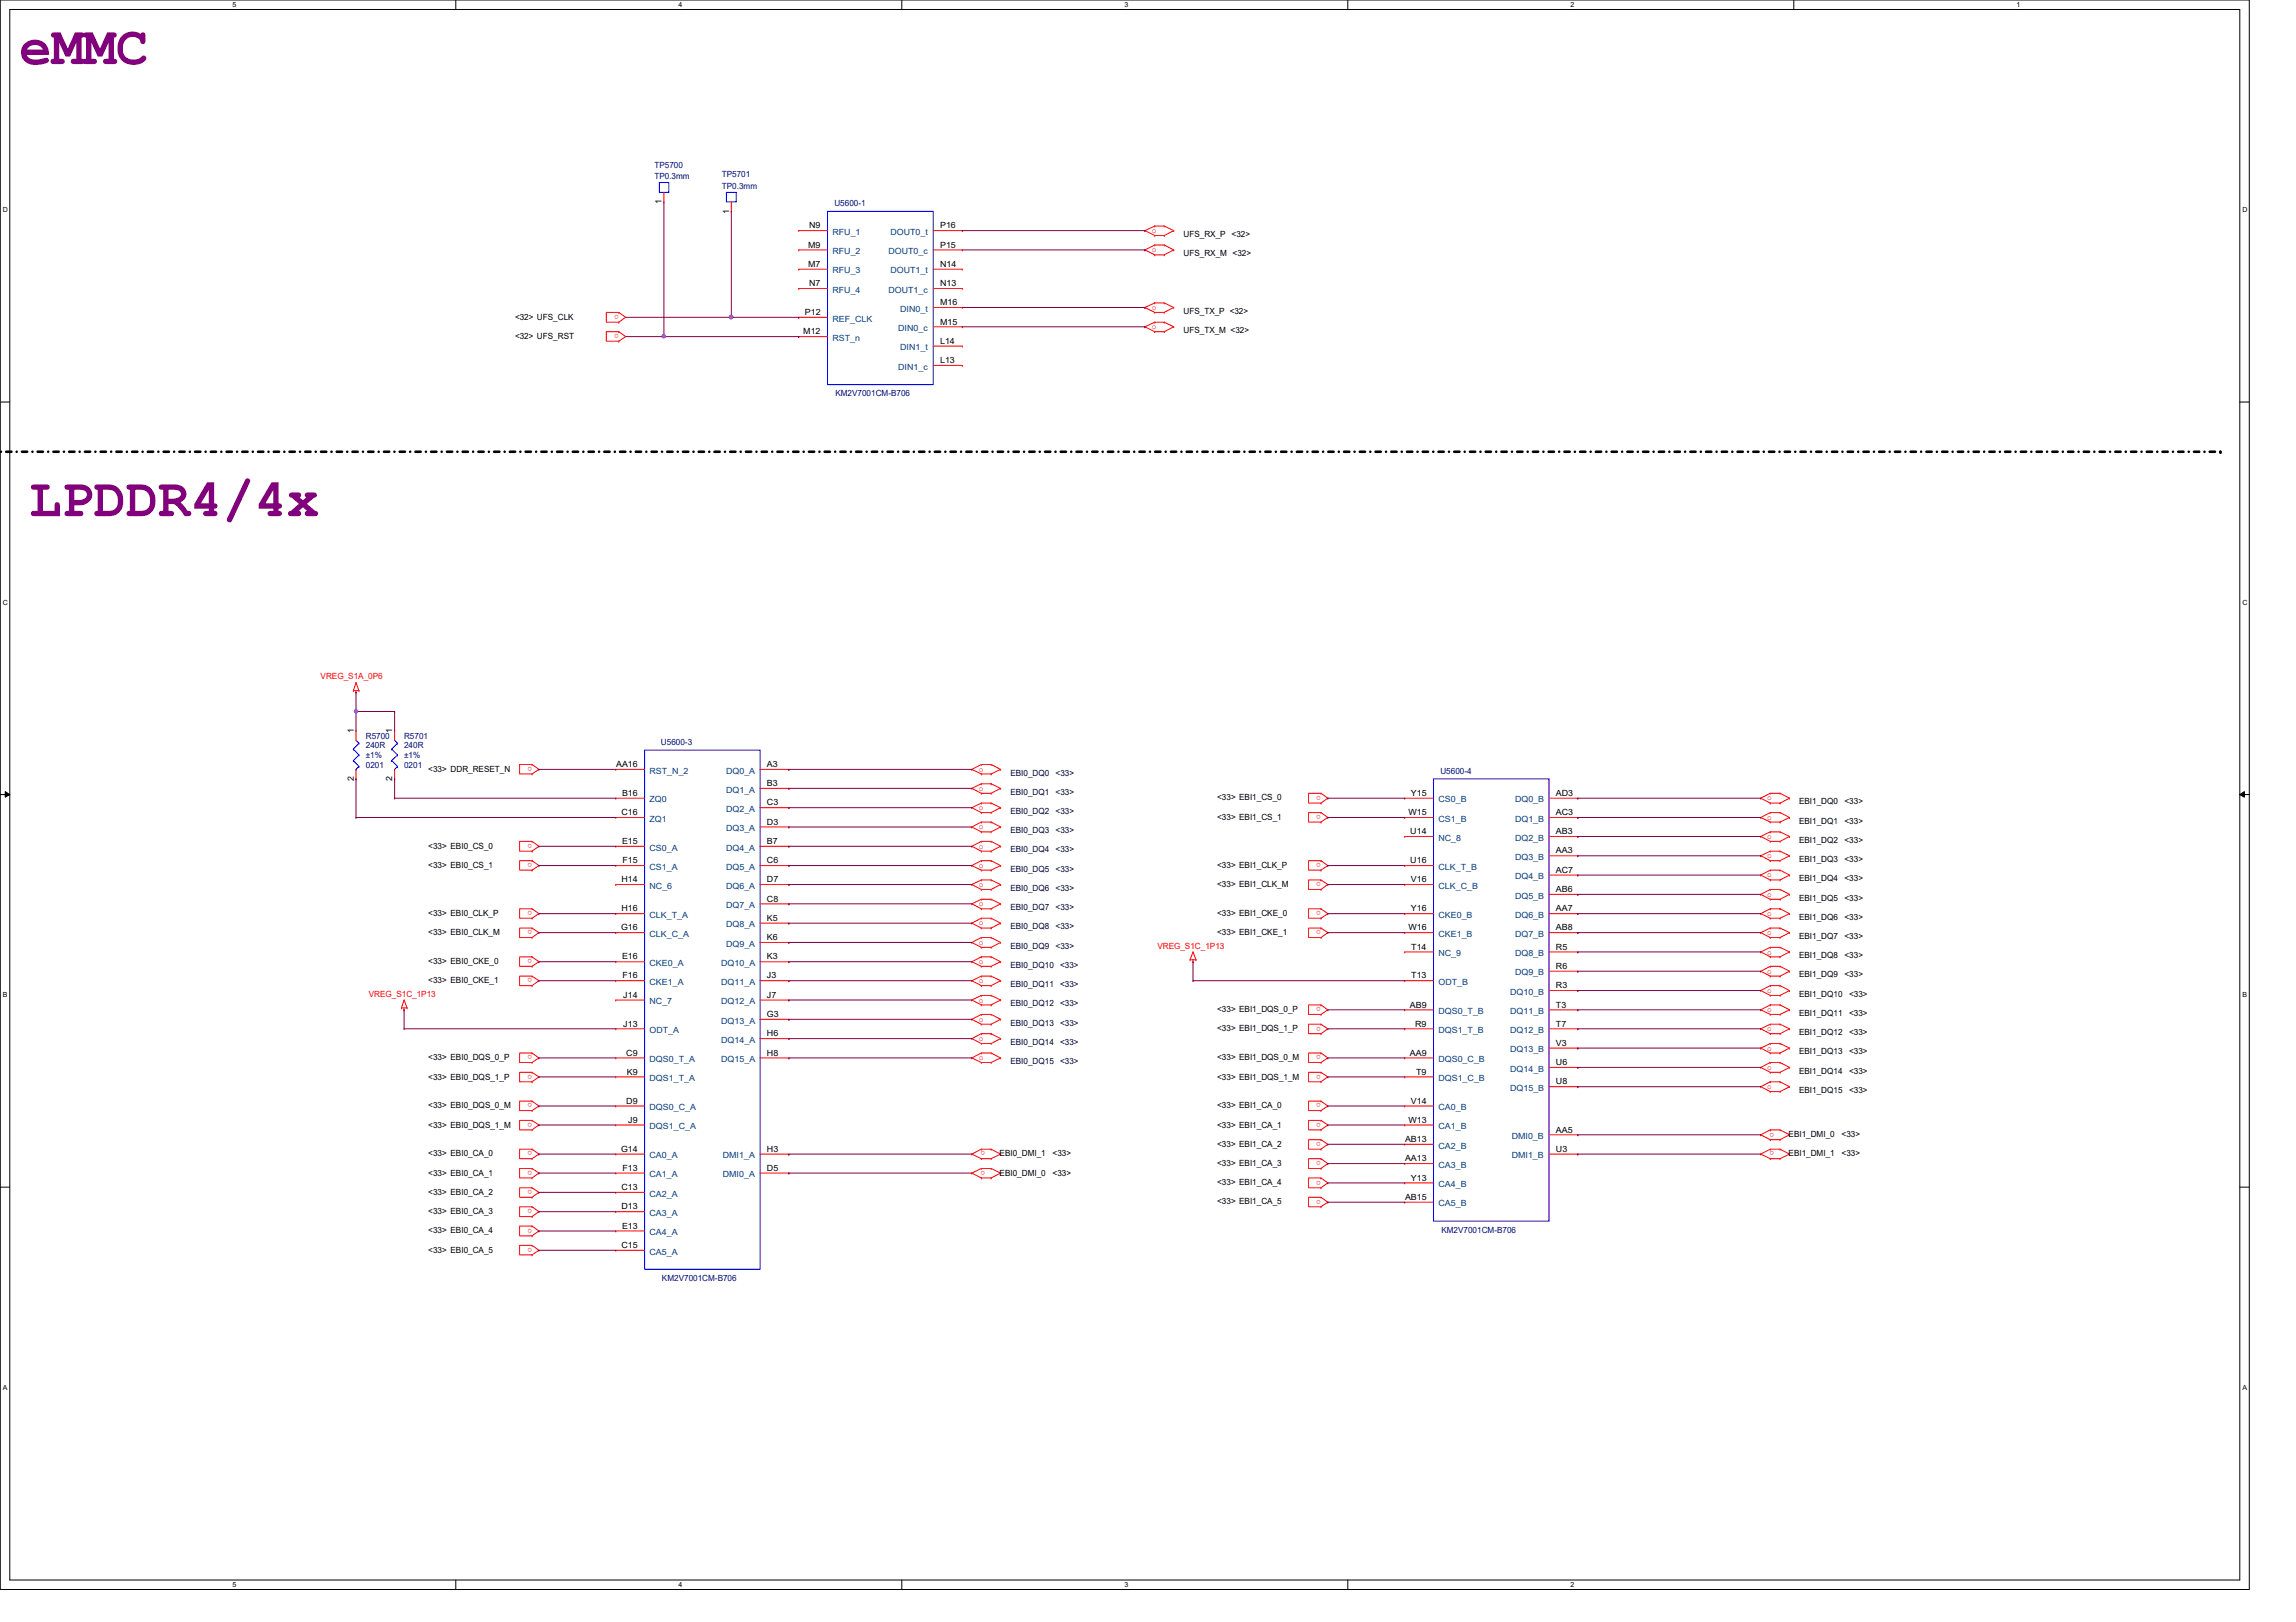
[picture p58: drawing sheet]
<svg xmlns="http://www.w3.org/2000/svg" width="297mm" height="210mm" viewBox="0 0 297 210" stroke-linecap="round" stroke-linejoin="round" font-family="sans-serif">
<defs><g id="words">
<g font-size="6.9" fill="#800080">
<text x="2.5" y="8.3">eMMC</text>
<text x="3.8" y="66.8">LPDDR4/4x</text>
</g>
<g font-size="1.1" fill="#000080">
<text x="84.7" y="21.7">TP5700</text>
<text x="84.7" y="23.2">TP0.3mm</text>
<text x="93.4" y="22.9">TP5701</text>
<text x="93.4" y="24.4">TP0.3mm</text>
<text x="107.9" y="26.7">U5600-1</text>
<text x="108.1" y="51.3">KM2V7001CM-B706</text>
<text x="47.3" y="95.6">R5700</text>
<text x="52.3" y="95.6">R5701</text>
<text x="47.3" y="96.9">240R</text>
<text x="47.3" y="98.1">±1%</text>
<text x="47.3" y="99.4">0201</text>
<text x="52.3" y="96.9">240R</text>
<text x="52.3" y="98.1">±1%</text>
<text x="52.3" y="99.4">0201</text>
<text x="85.5" y="96.4">U5600-3</text>
<text x="186.3" y="100.1">U5600-4</text>
<text x="186.5" y="159.6">KM2V7001CM-B706</text>
<text x="85.6" y="165.8">KM2V7001CM-B706</text>
</g>
<g font-size="1.1">
<text x="85.6" y="26.4" transform="rotate(-90 85.6 26.4)">1</text>
<text x="94.3" y="27.6" transform="rotate(-90 94.3 27.6)">1</text>
<text x="104.7" y="29.5">N9</text>
<text x="121.6" y="29.5">P16</text>
<text x="104.6" y="32">M9</text>
<text x="104.6" y="34.5">M7</text>
<text x="121.6" y="34.5">N14</text>
<text x="121.6" y="32">P15</text>
<text x="153.1" y="30.6">UFS_RX_P</text>
<text x="153.1" y="33.1">UFS_RX_M &lt;32&gt;</text>
<text x="159.3" y="30.6">&lt;32&gt;</text>
<text x="66.6" y="41.4">&lt;32&gt; UFS_CLK</text>
<text x="104.1" y="40.8">P12</text>
<text x="104.7" y="37">N7</text>
<text x="121.6" y="42">M15</text>
<text x="121.6" y="37">N13</text>
<text x="121.6" y="39.5">M16</text>
<text x="153.1" y="40.6">UFS_TX_P &lt;32&gt;</text>
<text x="66.6" y="43.9">&lt;32&gt; UFS_RST</text>
<text x="103.9" y="43.3">M12</text>
<text x="121.6" y="47">L13</text>
<text x="121.6" y="44.5">L14</text>
<text x="153.1" y="43.1">UFS_TX_M &lt;32&gt;</text>
<text x="45.8" y="94.9" transform="rotate(-90 45.8 94.9)">1</text>
<text x="50.8" y="94.9" transform="rotate(-90 50.8 94.9)">1</text>
<text x="45.8" y="101.1" transform="rotate(-90 45.8 101.1)">2</text>
<text x="50.8" y="101.1" transform="rotate(-90 50.8 101.1)">2</text>
<text x="55.4" y="99.9">&lt;33&gt; DDR_RESET_N</text>
<text x="79.7" y="99.3">AA16</text>
<text x="99.2" y="99.3">A3</text>
<text x="99.2" y="101.7">B3</text>
<text x="80.4" y="105.5">C16</text>
<text x="80.5" y="103">B16</text>
<text x="99.2" y="104.2">C3</text>
<text x="99.2" y="106.7">D3</text>
<text x="157.5" y="103.6">&lt;33&gt; EBI1_CS_0</text>
<text x="157.5" y="106.1">&lt;33&gt; EBI1_CS_1</text>
<text x="182.2" y="105.5">W15</text>
<text x="182.5" y="107.9">U14</text>
<text x="182.5" y="103">Y15</text>
<text x="201.3" y="103">AD3</text>
<text x="201.3" y="105.5">AC3</text>
<text x="201.3" y="107.9">AB3</text>
<text x="232.7" y="104.1">EBI1_DQ0</text>
<text x="232.7" y="106.6">EBI1_DQ1</text>
<text x="238.6" y="104.1">&lt;33&gt;</text>
<text x="238.6" y="106.6">&lt;33&gt;</text>
<text x="55.4" y="109.8">&lt;33&gt; EBI0_CS_0</text>
<text x="55.4" y="112.3">&lt;33&gt; EBI0_CS_1</text>
<text x="80.5" y="109.2">E15</text>
<text x="80.5" y="111.7">F15</text>
<text x="99.2" y="109.2">B7</text>
<text x="99.2" y="111.7">C6</text>
<text x="157.5" y="112.3">&lt;33&gt; EBI1_CLK_P</text>
<text x="182.5" y="111.7">U16</text>
<text x="201.3" y="110.4">AA3</text>
<text x="201.3" y="112.9">AC7</text>
<text x="232.7" y="109.1">EBI1_DQ2</text>
<text x="232.7" y="111.5">EBI1_DQ3</text>
<text x="238.6" y="109.1">&lt;33&gt;</text>
<text x="238.6" y="111.5">&lt;33&gt;</text>
<text x="55.4" y="118.5">&lt;33&gt; EBI0_CLK_P</text>
<text x="80.4" y="114.2">H14</text>
<text x="80.4" y="117.9">H16</text>
<text x="99.2" y="114.2">D7</text>
<text x="99.2" y="116.7">C8</text>
<text x="99.2" y="119.2">K5</text>
<text x="157.5" y="114.8">&lt;33&gt; EBI1_CLK_M</text>
<text x="157.5" y="118.5">&lt;33&gt; EBI1_CKE_0</text>
<text x="182.5" y="114.2">V16</text>
<text x="182.5" y="117.9">Y16</text>
<text x="201.3" y="115.4">AB6</text>
<text x="201.3" y="117.9">AA7</text>
<text x="232.7" y="114">EBI1_DQ4</text>
<text x="232.7" y="116.5">EBI1_DQ5</text>
<text x="232.7" y="119">EBI1_DQ6</text>
<text x="238.6" y="114">&lt;33&gt;</text>
<text x="238.6" y="116.5">&lt;33&gt;</text>
<text x="238.6" y="119">&lt;33&gt;</text>
<text x="55.4" y="121">&lt;33&gt; EBI0_CLK_M</text>
<text x="55.4" y="124.8">&lt;33&gt; EBI0_CKE_0</text>
<text x="80.3" y="120.4">G16</text>
<text x="80.5" y="124.2">E16</text>
<text x="99.2" y="121.7">K6</text>
<text x="99.2" y="124.2">K3</text>
<text x="157.5" y="121">&lt;33&gt; EBI1_CKE_1</text>
<text x="182.2" y="120.4">W16</text>
<text x="182.6" y="122.9">T14</text>
<text x="201.3" y="120.4">AB8</text>
<text x="201.3" y="122.9">R5</text>
<text x="201.3" y="125.4">R6</text>
<text x="232.7" y="124">EBI1_DQ8</text>
<text x="232.7" y="121.5">EBI1_DQ7</text>
<text x="238.6" y="124">&lt;33&gt;</text>
<text x="238.6" y="121.5">&lt;33&gt;</text>
<text x="55.4" y="127.3">&lt;33&gt; EBI0_CKE_1</text>
<text x="80.5" y="126.6">F16</text>
<text x="80.6" y="129.1">J14</text>
<text x="99.2" y="126.6">J3</text>
<text x="99.2" y="129.1">J7</text>
<text x="99.2" y="131.6">G3</text>
<text x="157.5" y="131">&lt;33&gt; EBI1_DQS_0_P</text>
<text x="182.4" y="130.4">AB9</text>
<text x="182.6" y="126.6">T13</text>
<text x="201.3" y="127.9">R3</text>
<text x="201.3" y="130.4">T3</text>
<text x="232.7" y="126.5">EBI1_DQ9</text>
<text x="232.7" y="129">EBI1_DQ10</text>
<text x="232.7" y="131.5">EBI1_DQ11</text>
<text x="238.6" y="126.5">&lt;33&gt;</text>
<text x="239.2" y="129">&lt;33&gt;</text>
<text x="239.2" y="131.5">&lt;33&gt;</text>
<text x="55.4" y="137.2">&lt;33&gt; EBI0_DQS_0_P</text>
<text x="80.6" y="132.8">J13</text>
<text x="81" y="136.6">C9</text>
<text x="99.2" y="134.1">H6</text>
<text x="99.2" y="136.6">H8</text>
<text x="157.5" y="133.5">&lt;33&gt; EBI1_DQS_1_P</text>
<text x="157.5" y="137.2">&lt;33&gt; EBI1_DQS_0_M</text>
<text x="182.4" y="136.6">AA9</text>
<text x="183.1" y="132.8">R9</text>
<text x="201.3" y="132.8">T7</text>
<text x="201.3" y="135.3">V3</text>
<text x="201.3" y="137.8">U6</text>
<text x="232.7" y="134">EBI1_DQ12</text>
<text x="232.7" y="136.4">EBI1_DQ13</text>
<text x="239.2" y="134">&lt;33&gt;</text>
<text x="239.2" y="136.4">&lt;33&gt;</text>
<text x="55.4" y="139.7">&lt;33&gt; EBI0_DQS_1_P</text>
<text x="55.4" y="143.4">&lt;33&gt; EBI0_DQS_0_M</text>
<text x="81" y="142.8">D9</text>
<text x="81.1" y="139.1">K9</text>
<text x="157.5" y="143.4">&lt;33&gt; EBI1_CA_0</text>
<text x="157.5" y="139.7">&lt;33&gt; EBI1_DQS_1_M</text>
<text x="182.5" y="142.8">V14</text>
<text x="183.2" y="139.1">T9</text>
<text x="201.3" y="140.3">U8</text>
<text x="232.7" y="138.9">EBI1_DQ14</text>
<text x="232.7" y="141.4">EBI1_DQ15</text>
<text x="239.2" y="138.9">&lt;33&gt;</text>
<text x="239.2" y="141.4">&lt;33&gt;</text>
<text x="55.4" y="145.9">&lt;33&gt; EBI0_DQS_1_M</text>
<text x="55.4" y="149.6">&lt;33&gt; EBI0_CA_0</text>
<text x="80.3" y="149.1">G14</text>
<text x="81.3" y="145.3">J9</text>
<text x="99.2" y="149.1">H3</text>
<text x="129.3" y="149.6">EBI0_DMI_1</text>
<text x="136.2" y="149.6">&lt;33&gt;</text>
<text x="157.5" y="145.9">&lt;33&gt; EBI1_CA_1</text>
<text x="157.5" y="148.4">&lt;33&gt; EBI1_CA_2</text>
<text x="181.8" y="147.8">AB13</text>
<text x="182.2" y="145.3">W13</text>
<text x="201.3" y="146.6">AA5</text>
<text x="201.3" y="149.1">U3</text>
<text x="231.4" y="147.2">EBI1_DMI_0</text>
<text x="231.4" y="149.6">EBI1_DMI_1</text>
<text x="238.2" y="147.2">&lt;33&gt;</text>
<text x="238.2" y="149.6">&lt;33&gt;</text>
<text x="55.4" y="152.1">&lt;33&gt; EBI0_CA_1</text>
<text x="55.4" y="154.6">&lt;33&gt; EBI0_CA_2</text>
<text x="80.4" y="154">C13</text>
<text x="80.5" y="151.5">F13</text>
<text x="99.2" y="151.5">D5</text>
<text x="129.3" y="152.1">EBI0_DMI_0</text>
<text x="136.2" y="152.1">&lt;33&gt;</text>
<text x="157.5" y="150.9">&lt;33&gt; EBI1_CA_3</text>
<text x="157.5" y="153.4">&lt;33&gt; EBI1_CA_4</text>
<text x="157.5" y="155.9">&lt;33&gt; EBI1_CA_5</text>
<text x="181.8" y="150.3">AA13</text>
<text x="181.8" y="155.3">AB15</text>
<text x="182.5" y="152.8">Y13</text>
<text x="55.4" y="157.1">&lt;33&gt; EBI0_CA_3</text>
<text x="55.4" y="159.6">&lt;33&gt; EBI0_CA_4</text>
<text x="80.4" y="156.5">D13</text>
<text x="80.4" y="161.5">C15</text>
<text x="80.5" y="159">E13</text>
<text x="55.4" y="162.1">&lt;33&gt; EBI0_CA_5</text>
</g>
<g font-size="1.1" fill="#004080">
<text x="107.7" y="30.4">RFU_1</text>
<text x="107.7" y="32.9">RFU_2</text>
<text x="107.7" y="35.4">RFU_3</text>
<text x="114.9" y="32.9">DOUT0_c</text>
<text x="115.2" y="30.4">DOUT0_t</text>
<text x="115.2" y="35.4">DOUT1_t</text>
<text x="107.7" y="41.6">REF_CLK</text>
<text x="107.7" y="37.9">RFU_4</text>
<text x="114.9" y="37.9">DOUT1_c</text>
<text x="116.5" y="40.3">DIN0_t</text>
<text x="107.7" y="44.1">RST_n</text>
<text x="116.2" y="42.8">DIN0_c</text>
<text x="116.2" y="47.8">DIN1_c</text>
<text x="116.5" y="45.3">DIN1_t</text>
<text x="84" y="100.1">RST_N_2</text>
<text x="93.9" y="100.1">DQ0_A</text>
<text x="84" y="103.8">ZQ0</text>
<text x="84" y="106.3">ZQ1</text>
<text x="93.9" y="102.6">DQ1_A</text>
<text x="93.9" y="105.1">DQ2_A</text>
<text x="93.9" y="107.6">DQ3_A</text>
<text x="186.1" y="103.8">CS0_B</text>
<text x="186.1" y="106.3">CS1_B</text>
<text x="196" y="103.8">DQ0_B</text>
<text x="196" y="106.3">DQ1_B</text>
<text x="84" y="110.1">CS0_A</text>
<text x="84" y="112.6">CS1_A</text>
<text x="93.9" y="110.1">DQ4_A</text>
<text x="93.9" y="112.6">DQ5_A</text>
<text x="186.1" y="112.6">CLK_T_B</text>
<text x="186.1" y="108.8">NC_8</text>
<text x="196" y="108.8">DQ2_B</text>
<text x="196" y="111.3">DQ3_B</text>
<text x="196" y="113.8">DQ4_B</text>
<text x="84" y="115">NC_6</text>
<text x="84" y="118.8">CLK_T_A</text>
<text x="93.9" y="115">DQ6_A</text>
<text x="93.9" y="117.5">DQ7_A</text>
<text x="186.1" y="115">CLK_C_B</text>
<text x="186.1" y="118.8">CKE0_B</text>
<text x="196" y="116.3">DQ5_B</text>
<text x="196" y="118.8">DQ6_B</text>
<text x="84" y="121.2">CLK_C_A</text>
<text x="84" y="125">CKE0_A</text>
<text x="93.3" y="125">DQ10_A</text>
<text x="93.9" y="120">DQ8_A</text>
<text x="93.9" y="122.5">DQ9_A</text>
<text x="186.1" y="121.2">CKE1_B</text>
<text x="186.1" y="123.7">NC_9</text>
<text x="196" y="121.2">DQ7_B</text>
<text x="196" y="123.7">DQ8_B</text>
<text x="84" y="127.5">CKE1_A</text>
<text x="84" y="130">NC_7</text>
<text x="93.3" y="127.5">DQ11_A</text>
<text x="93.3" y="130">DQ12_A</text>
<text x="186.1" y="127.5">ODT_B</text>
<text x="186.1" y="131.2">DQS0_T_B</text>
<text x="195.4" y="128.7">DQ10_B</text>
<text x="195.4" y="131.2">DQ11_B</text>
<text x="196" y="126.2">DQ9_B</text>
<text x="84" y="133.7">ODT_A</text>
<text x="84" y="137.5">DQS0_T_A</text>
<text x="93.3" y="132.5">DQ13_A</text>
<text x="93.3" y="135">DQ14_A</text>
<text x="93.3" y="137.5">DQ15_A</text>
<text x="186.1" y="137.5">DQS0_C_B</text>
<text x="186.1" y="133.7">DQS1_T_B</text>
<text x="195.4" y="133.7">DQ12_B</text>
<text x="195.4" y="136.2">DQ13_B</text>
<text x="84" y="143.7">DQS0_C_A</text>
<text x="84" y="139.9">DQS1_T_A</text>
<text x="186.1" y="139.9">DQS1_C_B</text>
<text x="186.1" y="143.7">CA0_B</text>
<text x="195.4" y="138.7">DQ14_B</text>
<text x="195.4" y="141.2">DQ15_B</text>
<text x="84" y="146.1">DQS1_C_A</text>
<text x="84" y="149.9">CA0_A</text>
<text x="93.5" y="149.9">DMI1_A</text>
<text x="186.1" y="146.1">CA1_B</text>
<text x="186.1" y="148.6">CA2_B</text>
<text x="195.6" y="147.4">DMI0_B</text>
<text x="195.6" y="149.9">DMI1_B</text>
<text x="84" y="152.4">CA1_A</text>
<text x="84" y="154.9">CA2_A</text>
<text x="93.5" y="152.4">DMI0_A</text>
<text x="186.1" y="151.1">CA3_B</text>
<text x="186.1" y="153.6">CA4_B</text>
<text x="84" y="157.4">CA3_A</text>
<text x="84" y="159.9">CA4_A</text>
<text x="186.1" y="156.1">CA5_B</text>
<text x="84" y="162.3">CA5_A</text>
</g>
<g font-size="1.1" fill="#f00">
<text x="149" y="30.2">o</text>
<text x="149" y="32.6">o</text>
<text x="80" y="40.8" transform="rotate(180 80 40.8)">o</text>
<text x="149" y="40.1">o</text>
<text x="80" y="43.2" transform="rotate(180 80 43.2)">o</text>
<text x="149" y="42.6">o</text>
<text x="41.5" y="87.9">VREG_S1A_0P6</text>
<text x="68.8" y="99.2" transform="rotate(180 68.8 99.2)">o</text>
<text x="126.6" y="99.9">o</text>
<text x="126.6" y="102.4">o</text>
<text x="126.6" y="104.9">o</text>
<text x="126.6" y="107.3">o</text>
<text x="170.9" y="103" transform="rotate(180 170.9 103)">o</text>
<text x="170.9" y="105.5" transform="rotate(180 170.9 105.5)">o</text>
<text x="228.6" y="103.6">o</text>
<text x="228.6" y="106.1">o</text>
<text x="68.8" y="109.2" transform="rotate(180 68.8 109.2)">o</text>
<text x="68.8" y="111.7" transform="rotate(180 68.8 111.7)">o</text>
<text x="126.6" y="109.8">o</text>
<text x="126.6" y="112.3">o</text>
<text x="170.9" y="111.7" transform="rotate(180 170.9 111.7)">o</text>
<text x="228.6" y="108.6">o</text>
<text x="228.6" y="111.1">o</text>
<text x="228.6" y="113.5">o</text>
<text x="68.8" y="117.9" transform="rotate(180 68.8 117.9)">o</text>
<text x="126.6" y="119.8">o</text>
<text x="126.6" y="114.8">o</text>
<text x="126.6" y="117.3">o</text>
<text x="170.9" y="114.2" transform="rotate(180 170.9 114.2)">o</text>
<text x="170.9" y="117.9" transform="rotate(180 170.9 117.9)">o</text>
<text x="228.6" y="116">o</text>
<text x="228.6" y="118.5">o</text>
<text x="68.8" y="120.4" transform="rotate(180 68.8 120.4)">o</text>
<text x="68.8" y="124.1" transform="rotate(180 68.8 124.1)">o</text>
<text x="126.6" y="122.3">o</text>
<text x="126.6" y="124.8">o</text>
<text x="149.7" y="122.8">VREG_S1C_1P13</text>
<text x="170.9" y="120.4" transform="rotate(180 170.9 120.4)">o</text>
<text x="228.6" y="123.5">o</text>
<text x="228.6" y="126">o</text>
<text x="228.6" y="121">o</text>
<text x="47.7" y="129">VREG_S1C_1P13</text>
<text x="68.8" y="126.6" transform="rotate(180 68.8 126.6)">o</text>
<text x="126.6" y="127.3">o</text>
<text x="126.6" y="129.8">o</text>
<text x="170.9" y="130.3" transform="rotate(180 170.9 130.3)">o</text>
<text x="228.6" y="128.5">o</text>
<text x="228.6" y="131">o</text>
<text x="68.8" y="136.6" transform="rotate(180 68.8 136.6)">o</text>
<text x="126.6" y="132.2">o</text>
<text x="126.6" y="134.7">o</text>
<text x="126.6" y="137.2">o</text>
<text x="170.9" y="132.8" transform="rotate(180 170.9 132.8)">o</text>
<text x="170.9" y="136.6" transform="rotate(180 170.9 136.6)">o</text>
<text x="228.6" y="133.5">o</text>
<text x="228.6" y="136">o</text>
<text x="68.8" y="139.1" transform="rotate(180 68.8 139.1)">o</text>
<text x="68.8" y="142.8" transform="rotate(180 68.8 142.8)">o</text>
<text x="170.9" y="142.8" transform="rotate(180 170.9 142.8)">o</text>
<text x="170.9" y="139.1" transform="rotate(180 170.9 139.1)">o</text>
<text x="228.6" y="138.4">o</text>
<text x="228.6" y="140.9">o</text>
<text x="68.8" y="145.3" transform="rotate(180 68.8 145.3)">o</text>
<text x="68.8" y="149" transform="rotate(180 68.8 149)">o</text>
<text x="127.5" y="149" transform="rotate(180 127.5 149)">o</text>
<text x="170.9" y="145.3" transform="rotate(180 170.9 145.3)">o</text>
<text x="170.9" y="147.8" transform="rotate(180 170.9 147.8)">o</text>
<text x="229.5" y="146.6" transform="rotate(180 229.5 146.6)">o</text>
<text x="229.5" y="149" transform="rotate(180 229.5 149)">o</text>
<text x="68.8" y="151.5" transform="rotate(180 68.8 151.5)">o</text>
<text x="68.8" y="154" transform="rotate(180 68.8 154)">o</text>
<text x="127.5" y="151.5" transform="rotate(180 127.5 151.5)">o</text>
<text x="170.9" y="150.3" transform="rotate(180 170.9 150.3)">o</text>
<text x="170.9" y="152.8" transform="rotate(180 170.9 152.8)">o</text>
<text x="170.9" y="155.2" transform="rotate(180 170.9 155.2)">o</text>
<text x="68.8" y="156.5" transform="rotate(180 68.8 156.5)">o</text>
<text x="68.8" y="159" transform="rotate(180 68.8 159)">o</text>
<text x="68.8" y="161.5" transform="rotate(180 68.8 161.5)">o</text>
</g>
<g font-size="1.1" fill="#000040">
<text x="130.7" y="100.4">EBI0_DQ0</text>
<text x="136.6" y="100.4">&lt;33&gt;</text>
<text x="130.7" y="102.9">EBI0_DQ1</text>
<text x="130.7" y="105.3">EBI0_DQ2</text>
<text x="130.7" y="107.8">EBI0_DQ3</text>
<text x="136.6" y="102.9">&lt;33&gt;</text>
<text x="136.6" y="105.3">&lt;33&gt;</text>
<text x="136.6" y="107.8">&lt;33&gt;</text>
<text x="130.7" y="110.3">EBI0_DQ4</text>
<text x="130.7" y="112.8">EBI0_DQ5</text>
<text x="136.6" y="110.3">&lt;33&gt;</text>
<text x="136.6" y="112.8">&lt;33&gt;</text>
<text x="130.7" y="115.3">EBI0_DQ6</text>
<text x="130.7" y="117.8">EBI0_DQ7</text>
<text x="136.6" y="115.3">&lt;33&gt;</text>
<text x="136.6" y="117.8">&lt;33&gt;</text>
<text x="130.7" y="120.3">EBI0_DQ8</text>
<text x="130.7" y="122.8">EBI0_DQ9</text>
<text x="130.7" y="125.3">EBI0_DQ10</text>
<text x="136.6" y="120.3">&lt;33&gt;</text>
<text x="136.6" y="122.8">&lt;33&gt;</text>
<text x="137.2" y="125.3">&lt;33&gt;</text>
<text x="130.7" y="127.8">EBI0_DQ11</text>
<text x="130.7" y="130.2">EBI0_DQ12</text>
<text x="137.2" y="127.8">&lt;33&gt;</text>
<text x="137.2" y="130.2">&lt;33&gt;</text>
<text x="130.7" y="132.7">EBI0_DQ13</text>
<text x="130.7" y="135.2">EBI0_DQ14</text>
<text x="130.7" y="137.7">EBI0_DQ15</text>
<text x="137.2" y="132.7">&lt;33&gt;</text>
<text x="137.2" y="135.2">&lt;33&gt;</text>
<text x="137.2" y="137.7">&lt;33&gt;</text>
</g>
<g font-size=".9">
<text x="30.1" y=".9">5</text>
<text x="87.8" y=".9">4</text>
<text x="145.5" y=".9">3</text>
<text x="203.2" y=".9">2</text>
<text x="260.9" y=".9">1</text>
<text x=".4" y="27.4">D</text>
<text x="290.1" y="27.4">D</text>
<text x=".4" y="78.2">C</text>
<text x="290.1" y="78.2">C</text>
<text x=".4" y="129">B</text>
<text x="290.1" y="129">B</text>
<text x=".4" y="179.8">A</text>
<text x="290.1" y="179.8">A</text>
<text x="30.1" y="205.4">5</text>
<text x="87.8" y="205.4">4</text>
<text x="145.5" y="205.4">3</text>
<text x="203.2" y="205.4">2</text>
</g>
</g></defs>
<path d="M0 0h291v205.7h-291zM1.3 1.2h288.5v203.3h-288.5z" fill="none" stroke="#000" stroke-width=".13"/>
<g fill="#fff">
<path d="M30.1 .1h.5v1h-.5z"/>
<path d="M30.1 204.6h.5v1h-.5z"/>
</g>
<path d="M59 0v1.2M59 204.5v1.2" fill="none" stroke="#000" stroke-width=".13"/>
<g fill="#fff">
<path d="M87.8 .1h.5v1h-.5z"/>
<path d="M87.8 204.6h.5v1h-.5z"/>
</g>
<path d="M116.7 0v1.2M116.7 204.5v1.2" fill="none" stroke="#000" stroke-width=".13"/>
<g fill="#fff">
<path d="M145.5 .1h.5v1h-.5z"/>
<path d="M145.5 204.6h.5v1h-.5z"/>
</g>
<path d="M174.4 0v1.2M174.4 204.5v1.2" fill="none" stroke="#000" stroke-width=".13"/>
<g fill="#fff">
<path d="M203.2 .1h.5v1h-.5z"/>
<path d="M203.2 204.6h.5v1h-.5z"/>
</g>
<path d="M232.1 0v1.2" fill="none" stroke="#000" stroke-width=".13"/>
<g fill="#fff">
<path d="M260.9 .1h.5v1h-.5z"/>
<path d="M.4 26.6h.6v1h-.6z"/>
<path d="M290.1 26.6h.6v1h-.6z"/>
<path d="M.4 77.4h.6v1h-.6z"/>
<path d="M290.1 77.4h.6v1h-.6z"/>
</g>
<path d="M0 52h1.3M289.8 52h1.2" fill="none" stroke="#000" stroke-width=".13"/>
<g fill="#fff">
<path d="M.4 128.2h.6v1h-.6z"/>
<path d="M290.1 128.2h.6v1h-.6z"/>
</g>
<path d="M0 102.8h1.3M.7 102.4l.6 .4-.6 .4zM289.8 102.8l.6-.4v.8zM289.8 102.8h1.2" fill="none" stroke="#000" stroke-width=".13"/>
<path d="M.7 102.4l.6 .4-.6 .4zM289.8 102.8l.6-.4v.8z" fill="#000"/>
<g fill="#fff">
<path d="M.4 179h.5v1h-.5z"/>
<path d="M290.1 179h.6v1h-.6z"/>
</g>
<path d="M0 153.6h1.3M289.8 153.6h1.2" fill="none" stroke="#000" stroke-width=".13"/>
<path d="M0 58.5h287.3" fill="none" stroke="#000" stroke-width=".34" stroke-dasharray=".7 .7 0 .7"/>
<circle cx="287.3" cy="58.5" r=".17" fill="#000" stroke-dasharray=".7 .7 0 .7"/>
<g fill="none" stroke="#f00" stroke-width=".13">
<path d="M85.9 26.1h.1M85.9 24.9v1.2M94.6 27.3h.1M94.6 26.1v1.2M103.3 29.8h.1M103.3 32.3h.1M103.3 34.8h.1M103.3 37.3h.1M103.3 29.8h3.8M103.3 32.3h3.8M103.3 37.3h3.8M103.3 34.8h3.8"/>
<path d="M120.7 29.8h3.8M120.7 32.3h3.8M120.7 37.3h3.8M120.7 39.8h3.8M120.7 34.8h3.8M124.5 29.8h.1M124.5 37.3h.1M124.5 32.3h.1M124.5 39.8h.1M124.5 34.8h.1M148.1 29.8h.1M148.1 32.3h.1"/>
<path d="M148.1 39.8h.1M148.1 29.8l1.3 .7M148.1 32.3l1.3 .7M148.1 39.8l1.3 .6M149.4 29.3h.1M149.4 30.5h.1M149.4 31.7h.1M149.4 33h.1M149.4 39.2h.1M149.4 29.3l-1.3 .5M149.4 29.3h1.2M149.4 30.5h1.2"/>
<path d="M149.4 31.7l-1.3 .6M149.4 31.7h1.2M149.4 33h1.2M149.4 39.2l-1.3 .6M149.4 39.2h1.2M150.6 29.3h.1M150.6 30.5h.1M150.6 31.7h.1M150.6 33h.1M150.6 39.2h.1M150.6 29.3l1.2 .5M150.6 31.7l1.2 .6"/>
<path d="M150.6 39.2l1.2 .6M151.8 29.8h.1M151.8 32.3h.1M151.8 39.8h.1M151.8 29.8l-1.2 .7M151.8 32.3l-1.2 .7M151.8 39.8l-1.2 .6M80 41.7h.1M80 40.4h.1M80 40.4h-1.6v1.3h1.6M80 44.2h.1M80 42.9h.1"/>
<path d="M80 42.9h-1.6v1.3h1.6M80 40.4l.9 .7-.9 .6M80 42.9l.9 .7-.9 .6M103.3 41.1h.1M103.3 43.6h.1M103.3 41.1h3.8M103.3 43.6h3.8M120.7 42.3h3.8M120.7 44.8h3.8M120.7 47.3h3.8M124.5 42.3h.1M124.5 44.8h.1"/>
<path d="M124.5 47.3h.1M148.1 42.3h.1M148.1 42.3l1.3 .6M149.4 40.4h.1M149.4 41.7h.1M149.4 42.9h.1M149.4 40.4h1.2M149.4 41.7l-1.3 .6M149.4 41.7h1.2M149.4 42.9h1.2M150.6 40.4h.1M150.6 41.7h.1"/>
<path d="M150.6 42.9h.1M150.6 41.7l1.2 .6M151.8 42.3h.1M151.8 42.3l-1.2 .6M45.7 89.4h.1M45.7 89.4h.7M46.1 89.6h.1M46.1 88.3h.1M46.1 94.6h.1M46.1 89.4v.2M46.1 94.6v1.2M46.1 99.6v1.2"/>
<path d="M46.1 88.3l.3 1.1M46.1 88.3l-.4 1.1M46.4 89.4h.1M51.1 94.6h.1M51.1 94.6v1.2M51.1 99.6v1.2M68.8 98.9h.1M68.8 98.9h-1.6v1.3h1.6M68.8 98.9l.9 .7-.9 .6M79.7 99.6h.1M79.7 99.6h3.7M98.3 99.6h3.8"/>
<path d="M102.1 99.6h.1M125.7 99.6h.1M125.7 99.6l1.3 .6M127 98.9h.1M127 98.9l-1.3 .7M127 98.9h1.2M128.2 98.9h.1M128.2 98.9l1.3 .7M129.5 99.6h.1M129.5 99.6l-1.3 .6M46.1 100.8h.1M51.1 100.8h.1"/>
<path d="M68.8 100.2h.1M68.8 110.2h.1M68.8 108.9h.1M68.8 108.9h-1.6v1.3h1.6M68.8 112.6h.1M68.8 111.4h.1M68.8 111.4h-1.6v1.2h1.6M68.8 118.8h.1M68.8 117.6h.1M68.8 117.6h-1.6v1.2h1.6M68.8 108.9l.9 .6-.9 .7M68.8 111.4l.9 .6-.9 .6"/>
<path d="M68.8 117.6l.9 .6-.9 .6M79.7 103.3h.1M79.7 105.8h.1M79.7 109.5h.1M79.7 112h.1M79.7 114.5h.1M79.7 118.2h.1M79.7 103.3h3.7M79.7 105.8h3.7M79.7 109.5h3.7M79.7 112h3.7M79.7 114.5h3.7"/>
<path d="M79.7 118.2h3.7M98.3 109.5h3.8M98.3 112h3.8M98.3 114.5h3.8M98.3 102h3.8M98.3 104.5h3.8M98.3 107h3.8M98.3 117h3.8M98.3 119.5h3.8M102.1 102h.1M102.1 104.5h.1M102.1 107h.1"/>
<path d="M102.1 109.5h.1M102.1 112h.1M102.1 114.5h.1M102.1 117h.1M102.1 119.5h.1M125.7 119.5h.1M125.7 102h.1M125.7 104.5h.1M125.7 107h.1M125.7 109.5h.1M125.7 112h.1M125.7 114.5h.1"/>
<path d="M125.7 117h.1M125.7 119.5l1.3 .6M125.7 102l1.3 .7M125.7 104.5l1.3 .7M125.7 107l1.3 .7M125.7 109.5l1.3 .7M125.7 112l1.3 .6M125.7 114.5l1.3 .6M125.7 117l1.3 .6M127 118.8h.1M127 100.2h.1M127 101.4h.1"/>
<path d="M127 102.7h.1M127 103.9h.1M127 105.2h.1M127 106.4h.1M127 107.7h.1M127 108.9h.1M127 110.2h.1M127 111.4h.1M127 112.6h.1M127 113.9h.1M127 115.1h.1M127 116.4h.1"/>
<path d="M127 117.6h.1M127 118.8l-1.3 .7M127 118.8h1.2M127 100.2h1.2M127 101.4l-1.3 .6M127 101.4h1.2M127 102.7h1.2M127 103.9l-1.3 .6M127 103.9h1.2M127 105.2h1.2M127 106.4l-1.3 .6M127 106.4h1.2"/>
<path d="M127 107.7h1.2M127 108.9l-1.3 .6M127 108.9h1.2M127 110.2h1.2M127 111.4l-1.3 .6M127 111.4h1.2M127 112.6h1.2M127 113.9l-1.3 .6M127 113.9h1.2M127 115.1h1.2M127 116.4l-1.3 .6M127 116.4h1.2"/>
<path d="M127 117.6h1.2M128.2 118.8h.1M128.2 100.2h.1M128.2 101.4h.1M128.2 102.7h.1M128.2 103.9h.1M128.2 105.2h.1M128.2 106.4h.1M128.2 107.7h.1M128.2 108.9h.1M128.2 110.2h.1M128.2 111.4h.1"/>
<path d="M128.2 112.6h.1M128.2 113.9h.1M128.2 115.1h.1M128.2 116.4h.1M128.2 117.6h.1M128.2 118.8l1.3 .7M128.2 101.4l1.3 .6M128.2 103.9l1.3 .6M128.2 106.4l1.3 .6M128.2 108.9l1.3 .6M128.2 111.4l1.3 .6M128.2 113.9l1.3 .6"/>
<path d="M128.2 116.4l1.3 .6M129.5 119.5h.1M129.5 102h.1M129.5 104.5h.1M129.5 107h.1M129.5 109.5h.1M129.5 112h.1M129.5 114.5h.1M129.5 117h.1M129.5 119.5l-1.3 .6M129.5 102l-1.3 .7M129.5 104.5l-1.3 .7"/>
<path d="M129.5 107l-1.3 .7M129.5 109.5l-1.3 .7M129.5 112l-1.3 .6M129.5 114.5l-1.3 .6M129.5 117l-1.3 .6M170.9 103.9h.1M170.9 102.7h.1M170.9 102.7h-1.6v1.2h1.6M170.9 106.4h.1M170.9 105.2h.1M170.9 105.2h-1.6v1.2h1.6M170.9 112.6h.1"/>
<path d="M170.9 111.4h.1M170.9 111.4h-1.6v1.2h1.6M170.9 115.1h.1M170.9 113.9h.1M170.9 113.9h-1.6v1.2h1.6M170.9 118.8h.1M170.9 117.6h.1M170.9 117.6h-1.6v1.2h1.6M170.9 102.7l.9 .6-.9 .6M170.9 105.2l.9 .6-.9 .6M170.9 111.4l.9 .6-.9 .6M170.9 113.9l.9 .6-.9 .6"/>
<path d="M170.9 117.6l.9 .6-.9 .6M181.7 114.5h.1M181.7 112h.1M181.7 118.2h.1M181.7 103.3h.1M181.7 105.8h.1M181.7 108.2h.1M181.7 103.3h3.8M181.7 105.8h3.8M181.7 112h3.8M181.7 114.5h3.8M181.7 118.2h3.8"/>
<path d="M181.7 108.2h3.8M200.4 103.3h3.7M200.4 105.8h3.7M200.4 118.2h3.7M200.4 108.2h3.7M200.4 110.7h3.7M200.4 113.2h3.7M200.4 115.7h3.7M204.1 103.3h.1M204.1 105.8h.1M204.1 108.2h.1M204.1 110.7h.1"/>
<path d="M204.1 113.2h.1M204.1 115.7h.1M204.1 118.2h.1M227.8 103.3h.1M227.8 105.8h.1M227.8 108.2h.1M227.8 110.7h.1M227.8 113.2h.1M227.8 115.7h.1M227.8 118.2h.1M227.8 103.3l1.2 .6M227.8 105.8l1.2 .6"/>
<path d="M227.8 108.2l1.2 .7M227.8 110.7l1.2 .7M227.8 113.2l1.2 .7M227.8 115.7l1.2 .7M227.8 118.2l1.2 .6M229 102.7h.1M229 103.9h.1M229 105.2h.1M229 106.4h.1M229 107.7h.1M229 108.9h.1M229 110.2h.1"/>
<path d="M229 111.4h.1M229 112.6h.1M229 113.9h.1M229 115.1h.1M229 116.4h.1M229 117.6h.1M229 118.8h.1M229 118.8h1.3M229 102.7h1.3M229 103.9h1.3M229 105.2h1.3M229 106.4h1.3"/>
<path d="M229 107.7h1.3M229 108.9h1.3M229 110.2h1.3M229 111.4h1.3M229 112.6h1.3M229 113.9h1.3M229 115.1h1.3M229 116.4h1.3M229 117.6h1.3M229 102.7l-1.2 .6M229 105.2l-1.2 .6M229 107.7l-1.2 .5"/>
<path d="M229 110.2l-1.2 .5M229 112.6l-1.2 .6M229 115.1l-1.2 .6M229 117.6l-1.2 .6M230.3 102.7h.1M230.3 103.9h.1M230.3 105.2h.1M230.3 106.4h.1M230.3 107.7h.1M230.3 108.9h.1M230.3 110.2h.1M230.3 111.4h.1"/>
<path d="M230.3 112.6h.1M230.3 113.9h.1M230.3 115.1h.1M230.3 116.4h.1M230.3 117.6h.1M230.3 118.8h.1M230.3 102.7l1.2 .6M230.3 105.2l1.2 .6M230.3 107.7l1.2 .5M230.3 110.2l1.2 .5M230.3 112.6l1.2 .6M230.3 115.1l1.2 .6"/>
<path d="M230.3 117.6l1.2 .6M231.5 103.3h.1M231.5 105.8h.1M231.5 108.2h.1M231.5 110.7h.1M231.5 113.2h.1M231.5 115.7h.1M231.5 118.2h.1M231.5 103.3l-1.2 .6M231.5 105.8l-1.2 .6M231.5 108.2l-1.2 .7M231.5 110.7l-1.2 .7"/>
<path d="M231.5 113.2l-1.2 .7M231.5 115.7l-1.2 .7M231.5 118.2l-1.2 .6M51.9 130.4h.1M51.9 130.4h.8M52.3 130.7h.1M52.3 129.4h.1M52.3 130.4v.3M52.3 129.4l.4 1M52.3 129.4l-.4 1M52.7 130.4h.1M68.8 121.3h.1"/>
<path d="M68.8 120.1h.1M68.8 120.1h-1.6v1.2h1.6M68.8 125.1h.1M68.8 123.8h.1M68.8 123.8h-1.6v1.3h1.6M68.8 127.6h.1M68.8 126.3h.1M68.8 126.3h-1.6v1.3h1.6M68.8 137.5h.1M68.8 136.3h.1M68.8 136.3h-1.6v1.2h1.6M68.8 140h.1"/>
<path d="M68.8 138.8h.1M68.8 138.8h-1.6v1.2h1.6M68.8 120.1l.9 .6-.9 .6M68.8 123.8l.9 .7-.9 .6M68.8 126.3l.9 .6-.9 .7M68.8 136.3l.9 .6-.9 .6M68.8 138.8l.9 .6-.9 .6M79.7 120.7h.1M79.7 124.5h.1M79.7 126.9h.1M79.7 129.4h.1M79.7 133.1h.1"/>
<path d="M79.7 136.9h.1M79.7 139.4h.1M79.7 120.7h3.7M79.7 124.5h3.7M79.7 126.9h3.7M79.7 129.4h3.7M79.7 133.1h3.7M79.7 136.9h3.7M79.7 139.4h3.7M98.3 124.5h3.8M98.3 126.9h3.8M98.3 129.4h3.8"/>
<path d="M98.3 136.9h3.8M98.3 122h3.8M98.3 131.9h3.8M98.3 134.4h3.8M102.1 122h.1M102.1 124.5h.1M102.1 126.9h.1M102.1 129.4h.1M102.1 131.9h.1M102.1 134.4h.1M102.1 136.9h.1M125.7 122h.1"/>
<path d="M125.7 124.5h.1M125.7 126.9h.1M125.7 129.4h.1M125.7 131.9h.1M125.7 134.4h.1M125.7 136.9h.1M125.7 122l1.3 .6M125.7 124.5l1.3 .6M125.7 126.9l1.3 .7M125.7 129.4l1.3 .6M125.7 131.9l1.3 .6M125.7 134.4l1.3 .6"/>
<path d="M125.7 136.9l1.3 .6M127 120.1h.1M127 121.3h.1M127 122.6h.1M127 123.8h.1M127 125.1h.1M127 126.3h.1M127 127.6h.1M127 128.8h.1M127 130h.1M127 131.3h.1M127 132.5h.1"/>
<path d="M127 133.8h.1M127 135h.1M127 136.3h.1M127 137.5h.1M127 120.1h1.2M127 121.3l-1.3 .7M127 121.3h1.2M127 122.6h1.2M127 123.8l-1.3 .7M127 123.8h1.2M127 125.1h1.2M127 126.3l-1.3 .6"/>
<path d="M127 126.3h1.2M127 127.6h1.2M127 128.8l-1.3 .6M127 128.8h1.2M127 130h1.2M127 131.3l-1.3 .6M127 131.3h1.2M127 132.5h1.2M127 133.8l-1.3 .6M127 133.8h1.2M127 135h1.2M127 136.3l-1.3 .6"/>
<path d="M127 136.3h1.2M127 137.5h1.2M128.2 120.1h.1M128.2 121.3h.1M128.2 122.6h.1M128.2 123.8h.1M128.2 125.1h.1M128.2 126.3h.1M128.2 127.6h.1M128.2 128.8h.1M128.2 130h.1M128.2 131.3h.1"/>
<path d="M128.2 132.5h.1M128.2 133.8h.1M128.2 135h.1M128.2 136.3h.1M128.2 137.5h.1M128.2 121.3l1.3 .7M128.2 123.8l1.3 .7M128.2 126.3l1.3 .6M128.2 128.8l1.3 .6M128.2 131.3l1.3 .6M128.2 133.8l1.3 .6M128.2 136.3l1.3 .6"/>
<path d="M129.5 122h.1M129.5 124.5h.1M129.5 126.9h.1M129.5 129.4h.1M129.5 131.9h.1M129.5 134.4h.1M129.5 136.9h.1M129.5 122l-1.3 .6M129.5 124.5l-1.3 .6M129.5 126.9l-1.3 .7M129.5 129.4l-1.3 .6M129.5 131.9l-1.3 .6"/>
<path d="M129.5 134.4l-1.3 .6M129.5 136.9l-1.3 .6M154 124.2h.1M154 124.2h.7M154.3 124.5h.1M154.3 123.2h.1M154.3 124.2v.3M154.3 123.2l.4 1M154.3 123.2l-.3 1M154.7 124.2h.1M170.9 121.3h.1M170.9 120.1h.1"/>
<path d="M170.9 120.1h-1.6v1.2h1.6M170.9 131.3h.1M170.9 130h.1M170.9 130h-1.6v1.3h1.6M170.9 133.8h.1M170.9 132.5h.1M170.9 132.5h-1.6v1.3h1.6M170.9 137.5h.1M170.9 136.3h.1M170.9 136.3h-1.6v1.2h1.6M170.9 140h.1M170.9 138.8h.1"/>
<path d="M170.9 138.8h-1.6v1.2h1.6M170.9 120.1l.9 .6-.9 .6M170.9 130l.9 .7-.9 .6M170.9 132.5l.9 .6-.9 .7M170.9 136.3l.9 .6-.9 .6M170.9 138.8l.9 .6-.9 .6M181.7 126.9h.1M181.7 120.7h.1M181.7 123.2h.1M181.7 136.9h.1M181.7 130.7h.1M181.7 139.4h.1"/>
<path d="M181.7 133.1h.1M181.7 120.7h3.8M181.7 126.9h3.8M181.7 133.1h3.8M181.7 136.9h3.8M181.7 139.4h3.8M181.7 123.2h3.8M181.7 130.7h3.8M200.4 120.7h3.7M200.4 133.1h3.7M200.4 123.2h3.7M200.4 130.7h3.7"/>
<path d="M200.4 125.7h3.7M200.4 128.2h3.7M200.4 135.6h3.7M200.4 138.1h3.7M204.1 120.7h.1M204.1 123.2h.1M204.1 125.7h.1M204.1 128.2h.1M204.1 130.7h.1M204.1 133.1h.1M204.1 135.6h.1M204.1 138.1h.1"/>
<path d="M227.8 123.2h.1M227.8 125.7h.1M227.8 128.2h.1M227.8 130.7h.1M227.8 133.1h.1M227.8 135.6h.1M227.8 138.1h.1M227.8 120.7h.1M227.8 123.2l1.2 .6M227.8 125.7l1.2 .6M227.8 128.2l1.2 .6M227.8 130.7l1.2 .6"/>
<path d="M227.8 133.1l1.2 .7M227.8 135.6l1.2 .7M227.8 138.1l1.2 .7M227.8 120.7l1.2 .6M229 122.6h.1M229 123.8h.1M229 125.1h.1M229 126.3h.1M229 127.6h.1M229 128.8h.1M229 130h.1M229 131.3h.1"/>
<path d="M229 132.5h.1M229 133.8h.1M229 135h.1M229 136.3h.1M229 137.5h.1M229 138.8h.1M229 140h.1M229 120.1h.1M229 121.3h.1M229 120.1h1.3M229 121.3h1.3M229 122.6h1.3"/>
<path d="M229 123.8h1.3M229 125.1h1.3M229 126.3h1.3M229 127.6h1.3M229 128.8h1.3M229 130h1.3M229 131.3h1.3M229 132.5h1.3M229 133.8h1.3M229 135h1.3M229 136.3h1.3M229 137.5h1.3"/>
<path d="M229 122.6l-1.2 .6M229 125.1l-1.2 .6M229 127.6l-1.2 .6M229 130l-1.2 .7M229 132.5l-1.2 .6M229 135l-1.2 .6M229 137.5l-1.2 .6M229 138.8h1.3M229 140l-1.2 .6M229 140h1.3M229 120.1l-1.2 .6M230.3 122.6h.1"/>
<path d="M230.3 123.8h.1M230.3 125.1h.1M230.3 126.3h.1M230.3 127.6h.1M230.3 128.8h.1M230.3 130h.1M230.3 131.3h.1M230.3 132.5h.1M230.3 133.8h.1M230.3 135h.1M230.3 136.3h.1M230.3 137.5h.1"/>
<path d="M230.3 138.8h.1M230.3 140h.1M230.3 120.1h.1M230.3 121.3h.1M230.3 122.6l1.2 .6M230.3 125.1l1.2 .6M230.3 127.6l1.2 .6M230.3 130l1.2 .7M230.3 132.5l1.2 .6M230.3 135l1.2 .6M230.3 137.5l1.2 .6M230.3 140l1.2 .6"/>
<path d="M230.3 120.1l1.2 .6M231.5 123.2h.1M231.5 125.7h.1M231.5 128.2h.1M231.5 130.7h.1M231.5 133.1h.1M231.5 135.6h.1M231.5 138.1h.1M231.5 120.7h.1M231.5 123.2l-1.2 .6M231.5 125.7l-1.2 .6M231.5 128.2l-1.2 .6"/>
<path d="M231.5 130.7l-1.2 .6M231.5 133.1l-1.2 .7M231.5 135.6l-1.2 .7M231.5 138.1l-1.2 .7M231.5 120.7l-1.2 .6M68.8 143.7h.1M68.8 142.5h.1M68.8 142.5h-1.6v1.2h1.6M68.8 146.2h.1M68.8 145h.1M68.8 145h-1.6v1.2h1.6M68.8 149.9h.1"/>
<path d="M68.8 148.7h.1M68.8 148.7h-1.6v1.2h1.6M68.8 152.4h.1M68.8 151.2h.1M68.8 151.2h-1.6v1.2h1.6M68.8 154.9h.1M68.8 153.7h.1M68.8 153.7h-1.6v1.2h1.6M68.8 157.4h.1M68.8 156.2h.1M68.8 156.2h-1.6v1.2h1.6M68.8 159.9h.1"/>
<path d="M68.8 158.7h.1M68.8 158.7h-1.6v1.2h1.6M68.8 142.5l.9 .6-.9 .6M68.8 145l.9 .6-.9 .6M68.8 148.7l.9 .7-.9 .5M68.8 151.2l.9 .6-.9 .6M68.8 153.7l.9 .6-.9 .6M68.8 156.2l.9 .6-.9 .6M68.8 158.7l.9 .6-.9 .6M79.7 143.1h.1M79.7 145.6h.1M79.7 149.4h.1"/>
<path d="M79.7 151.8h.1M79.7 154.3h.1M79.7 156.8h.1M79.7 159.3h.1M79.7 143.1h3.7M79.7 145.6h3.7M79.7 149.4h3.7M79.7 151.8h3.7M79.7 154.3h3.7M79.7 156.8h3.7M79.7 159.3h3.7M98.3 149.4h3.8"/>
<path d="M98.3 151.8h3.8M102.1 151.8h.1M102.1 149.4h.1M125.7 149.4h.1M125.7 151.8h.1M125.7 149.4l1.3 .5M125.7 151.8l1.3 .6M127 149.9h.1M127 148.7h.1M127 152.4h.1M127 151.2h.1M127 149.9h1.2"/>
<path d="M127 148.7h1.2M127 148.7l-1.3 .7M127 152.4h1.2M127 151.2h1.2M127 151.2l-1.3 .6M128.2 149.9h.1M128.2 148.7h.1M128.2 152.4h.1M128.2 151.2h.1M128.2 148.7l1.3 .7M128.2 151.2l1.3 .6M129.5 149.4h.1"/>
<path d="M129.5 151.8h.1M129.5 149.4l-1.3 .5M129.5 151.8l-1.3 .6M170.9 143.7h.1M170.9 142.5h.1M170.9 142.5h-1.6v1.2h1.6M170.9 146.2h.1M170.9 145h.1M170.9 145h-1.6v1.2h1.6M170.9 148.7h.1M170.9 147.5h.1M170.9 147.5h-1.6v1.2h1.6"/>
<path d="M170.9 151.2h.1M170.9 149.9h.1M170.9 149.9h-1.6v1.3h1.6M170.9 153.7h.1M170.9 152.4h.1M170.9 152.4h-1.6v1.3h1.6M170.9 156.2h.1M170.9 154.9h.1M170.9 154.9h-1.6v1.3h1.6M170.9 142.5l.9 .6-.9 .6M170.9 145l.9 .6-.9 .6M170.9 147.5l.9 .6-.9 .6"/>
<path d="M170.9 149.9l.9 .7-.9 .6M170.9 152.4l.9 .7-.9 .6M170.9 154.9l.9 .7-.9 .6M181.7 143.1h.1M181.7 145.6h.1M181.7 148.1h.1M181.7 150.6h.1M181.7 153.1h.1M181.7 155.6h.1M181.7 143.1h3.8M181.7 145.6h3.8M181.7 148.1h3.8"/>
<path d="M181.7 150.6h3.8M181.7 153.1h3.8M181.7 155.6h3.8M200.4 149.4h3.7M200.4 140.6h3.7M200.4 146.9h3.7M204.1 140.6h.1M204.1 146.9h.1M204.1 149.4h.1M227.8 140.6h.1M227.8 146.9h.1M227.8 149.4h.1"/>
<path d="M227.8 140.6l1.2 .7M227.8 146.9l1.2 .6M227.8 149.4l1.2 .5M229 141.3h.1M229 147.5h.1M229 146.2h.1M229 149.9h.1M229 148.7h.1M229 141.3h1.3M229 149.9h1.3M229 148.7h1.3M229 147.5h1.3"/>
<path d="M229 146.2h1.3M229 146.2l-1.2 .7M229 148.7l-1.2 .7M230.3 141.3h.1M230.3 147.5h.1M230.3 146.2h.1M230.3 149.9h.1M230.3 148.7h.1M230.3 146.2l1.2 .7M230.3 148.7l1.2 .7M231.5 140.6h.1M231.5 146.9h.1"/>
<path d="M231.5 149.4h.1M231.5 140.6l-1.2 .7M231.5 146.9l-1.2 .6M231.5 149.4l-1.2 .5M68.8 162.4h.1M68.8 161.2h.1M68.8 161.2h-1.6v1.2h1.6M68.8 161.2l.9 .6-.9 .6M79.7 161.8h.1M79.7 161.8h3.7"/>
</g>
<g fill="none" stroke="#00f" stroke-width=".13">
<path d="M85.3 23.6h1.2v1.3h-1.2zM94 24.9h1.2v1.2h-1.2zM107.1 27.3h13.6v22.5h-13.6zM45.7 96.9h.1M45.7 98.4h.1M45.7 96.9l.7 .8M45.7 98.4l.7 .8M46.1 99.6h.1M46.1 95.8l.3 .4M46.4 96.2h.1M46.4 97.7h.1M46.4 99.2h.1"/>
<path d="M46.4 96.2l-.7 .7M46.4 97.7l-.7 .7M46.4 99.2l-.3 .4M50.7 96.9h.1M50.7 98.4h.1M50.7 96.9l.7 .8M50.7 98.4l.7 .8M51.1 99.6h.1M51.1 95.8l.3 .4M51.4 96.2h.1M51.4 97.7h.1M51.4 99.2h.1"/>
<path d="M51.4 96.2l-.7 .7M51.4 97.7l-.7 .7M51.4 99.2l-.3 .4M83.4 97.1h14.9v67.2h-14.9zM185.5 100.8h14.9v57.2h-14.9z"/>
</g>
<path d="M85.9 26.1v17.5M85.9 43.6h.1" fill="none" stroke="#800040" stroke-width=".13"/>
<path d="M85.7 43.4h.3l.1 .1-.1 .2h-.2h-.1z" fill-rule="evenodd" fill="#f0f"/>
<path d="M85.7 43.4h.3l.1 .1-.1 .2h-.2h-.1z" fill="none" stroke="#f0f" stroke-width=".13"/>
<path d="M94.6 27.3v13.8M94.6 41.1h.1" fill="none" stroke="#800040" stroke-width=".13"/>
<path d="M94.4 40.9h.3l.1 .1-.1 .2-.1 .1-.2-.1z" fill-rule="evenodd" fill="#f0f"/>
<path d="M94.4 40.9h.3l.1 .1-.1 .2-.1 .1-.2-.1z" fill="none" stroke="#f0f" stroke-width=".13"/>
<g fill="none" stroke="#800040" stroke-width=".13">
<path d="M94.6 41.1h8.7M103.3 41.1h.1M46.1 89.6h.1M46.1 89.6v2.5M69.7 99.6h.1M69.7 99.6h10M102.1 99.6h.1M102.1 99.6h23.6M46.1 100.8h.1M46.1 105.8h.1M46.1 105.8h33.6M46.1 100.8v5"/>
<path d="M51.1 100.8h.1M51.1 103.3h.1M51.1 103.3h28.6M51.1 100.8v2.5M102.1 119.5h.1M102.1 102h.1M102.1 104.5h.1M102.1 107h.1M102.1 109.5h.1M102.1 112h.1M102.1 114.5h.1M102.1 117h.1"/>
<path d="M102.1 119.5h23.6M102.1 102h23.6M102.1 104.5h23.6M102.1 107h23.6M102.1 109.5h23.6M102.1 112h23.6M102.1 114.5h23.6M102.1 117h23.6M204.1 103.3h.1M204.1 105.8h.1M204.1 108.2h.1M204.1 110.7h.1"/>
<path d="M204.1 113.2h.1M204.1 115.7h.1M204.1 118.2h.1M204.1 103.3h23.7M204.1 105.8h23.7M204.1 108.2h23.7M204.1 110.7h23.7M204.1 113.2h23.7M204.1 115.7h23.7M204.1 118.2h23.7M102.1 122h.1M102.1 124.5h.1"/>
<path d="M102.1 126.9h.1M102.1 129.4h.1M102.1 131.9h.1M102.1 134.4h.1M102.1 136.9h.1M102.1 122h23.6M102.1 124.5h23.6M102.1 126.9h23.6M102.1 129.4h23.6M102.1 131.9h23.6M102.1 134.4h23.6M102.1 136.9h23.6"/>
<path d="M204.1 123.2h.1M204.1 125.7h.1M204.1 128.2h.1M204.1 130.7h.1M204.1 133.1h.1M204.1 135.6h.1M204.1 138.1h.1M204.1 120.7h.1M204.1 123.2h23.7M204.1 125.7h23.7M204.1 128.2h23.7M204.1 130.7h23.7"/>
<path d="M204.1 133.1h23.7M204.1 135.6h23.7M204.1 138.1h23.7M204.1 120.7h23.7M204.1 140.6h.1M204.1 140.6h23.7"/>
</g>
<path d="M45.9 91.9h.3l.1 .1-.1 .2-.1 .1-.2-.1z" fill-rule="evenodd" fill="#f0f"/>
<path d="M45.9 91.9h.3l.1 .1-.1 .2-.1 .1-.2-.1z" fill="none" stroke="#f0f" stroke-width=".13"/>
<g fill="none" stroke="#800040" stroke-width=".13">
<path d="M124.5 29.8h23.6M124.5 32.3h23.6M124.5 39.8h23.6M148.1 29.8h.1M148.1 32.3h.1M148.1 39.8h.1M80.9 41.1h13.7M80.9 43.6h22.4M85.9 43.6h.1M94.6 41.1h.1M103.3 43.6h.1M124.5 42.3h23.6"/>
<path d="M148.1 42.3h.1M46.1 92.1h.1M46.1 92.1h5M46.1 92.1v2.5M51.1 92.1h.1M51.1 92.1v2.5M69.7 109.5h.1M69.7 112h.1M69.7 118.2h.1M69.7 109.5h10M69.7 112h10M69.7 118.2h10"/>
<path d="M171.8 103.3h.1M171.8 105.8h.1M171.8 112h.1M171.8 114.5h.1M171.8 118.2h.1M171.8 112h9.9M171.8 118.2h9.9M171.8 103.3h9.9M171.8 105.8h9.9M171.8 114.5h9.9M52.3 130.7h.1M52.3 133.1h.1"/>
<path d="M52.3 130.7v2.4M52.3 133.1h27.4M69.7 120.7h.1M69.7 124.5h.1M69.7 126.9h.1M69.7 136.9h.1M69.7 139.4h.1M69.7 120.7h10M69.7 124.5h10M69.7 126.9h10M69.7 136.9h10M69.7 139.4h10"/>
<path d="M154.3 124.5h.1M154.3 126.9h.1M154.3 126.9h27.4M154.3 124.5v2.4M171.8 120.7h.1M171.8 130.7h.1M171.8 133.1h.1M171.8 136.9h.1M171.8 139.4h.1M171.8 120.7h9.9M171.8 133.1h9.9M171.8 136.9h9.9"/>
<path d="M171.8 139.4h9.9M171.8 130.7h9.9M69.7 143.1h.1M69.7 145.6h.1M69.7 149.4h.1M69.7 151.8h.1M69.7 154.3h.1M69.7 156.8h.1M69.7 159.3h.1M69.7 143.1h10M69.7 145.6h10M69.7 149.4h10"/>
<path d="M69.7 151.8h10M69.7 154.3h10M69.7 156.8h10M69.7 159.3h10M102.1 149.4h.1M102.1 151.8h.1M102.1 149.4h23.6M102.1 151.8h23.6M171.8 143.1h.1M171.8 145.6h.1M171.8 148.1h.1M171.8 150.6h.1"/>
<path d="M171.8 153.1h.1M171.8 155.6h.1M171.8 143.1h9.9M171.8 145.6h9.9M171.8 148.1h9.9M171.8 150.6h9.9M171.8 153.1h9.9M171.8 155.6h9.9M204.1 146.9h.1M204.1 149.4h.1M204.1 149.4h23.7M204.1 146.9h23.7"/>
<path d="M69.7 161.8h.1M69.7 161.8h10"/>
</g>
<path d="M85.7 43.4h.3l.1 .1-.1 .2h-.2h-.1z" fill-rule="evenodd" fill="#f0f"/>
<path d="M85.7 43.4h.3l.1 .1-.1 .2h-.2h-.1z" fill="none" stroke="#f0f" stroke-width=".13"/>
<path d="M94.4 40.9h.3l.1 .1-.1 .2-.1 .1-.2-.1z" fill-rule="evenodd" fill="#f0f"/>
<path d="M94.4 40.9h.3l.1 .1-.1 .2-.1 .1-.2-.1z" fill="none" stroke="#f0f" stroke-width=".13"/>
<path d="M45.9 91.9h.3l.1 .1-.1 .2-.1 .1-.2-.1z" fill-rule="evenodd" fill="#f0f"/>
<path d="M45.9 91.9h.3l.1 .1-.1 .2-.1 .1-.2-.1z" fill="none" stroke="#f0f" stroke-width=".13"/>
<use href="#words"/>
</svg>
